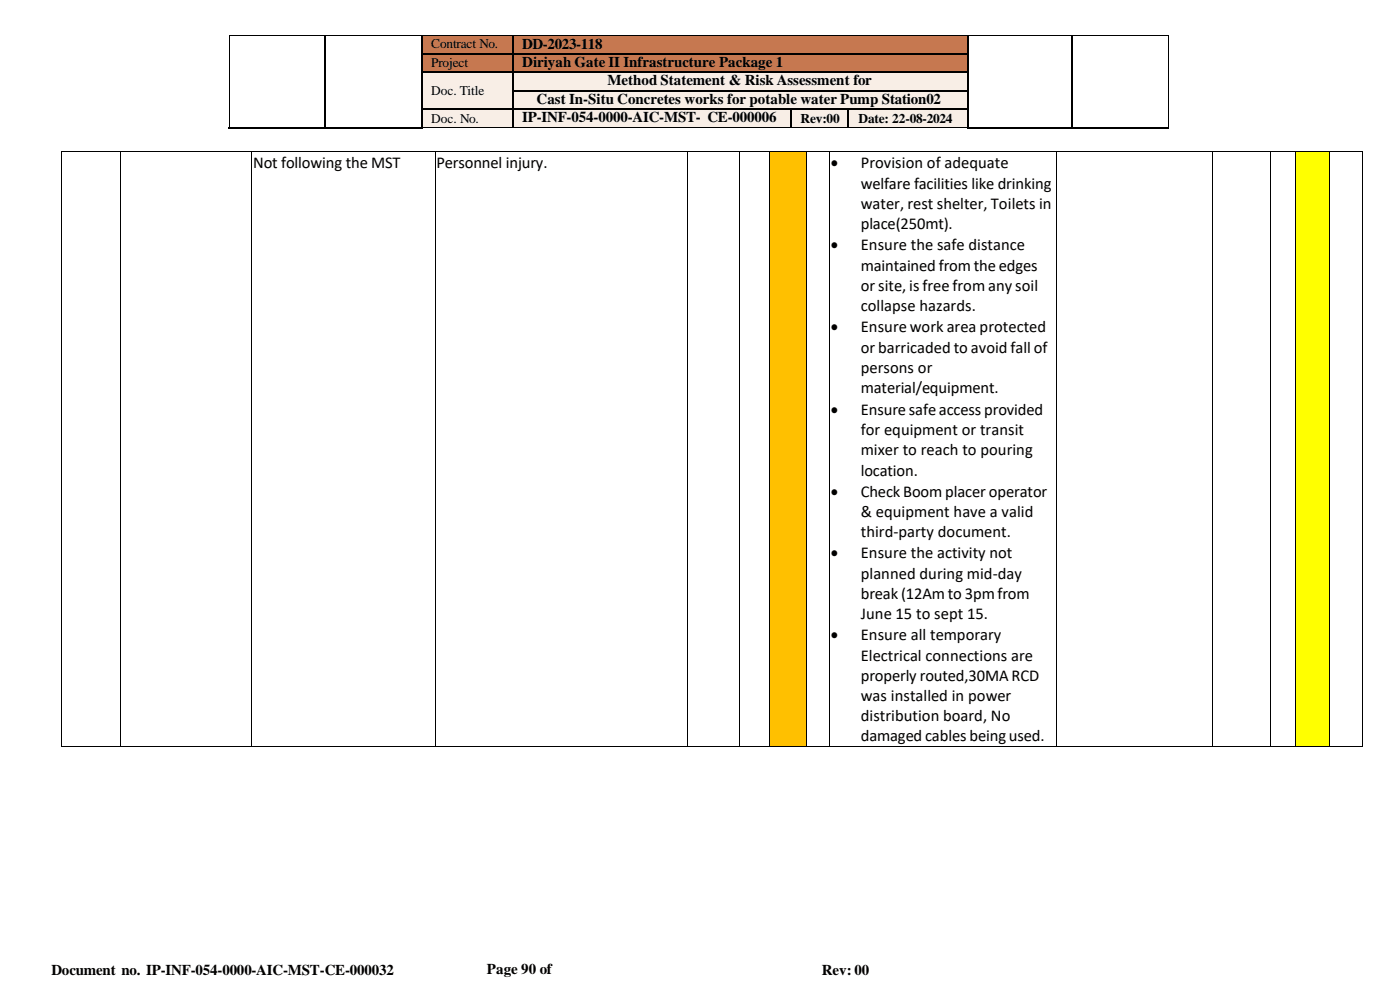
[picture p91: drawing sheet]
<svg xmlns="http://www.w3.org/2000/svg" width="297mm" height="210mm" viewBox="0 0 297 210" stroke-linecap="round" stroke-linejoin="round" font-family="sans-serif">
<defs><g id="words">
<g font-size="3.5">
<text x="53.8" y="35.6">Not following the MST</text>
<text x="92.7" y="35.6">Personnel injury.</text>
<text x="176.5" y="35.8">•</text>
<text x="182.9" y="35.8">Provision of adequate</text>
<text x="182.9" y="40.1">welfare facilities like drinking</text>
<text x="182.9" y="44.4">water, rest shelter, Toilets in</text>
<text x="176.5" y="53.2">•</text>
<text x="182.9" y="48.7">place(250mt).</text>
<text x="182.9" y="53.2">Ensure the safe distance</text>
<text x="182.9" y="57.5">maintained fromtheedges</text>
<text x="182.9" y="61.8">orsite,is free from any soil</text>
<text x="176.5" y="70.6">•</text>
<text x="182.9" y="66.1">collapse hazards.</text>
<text x="182.9" y="70.6">Ensurework area protected</text>
<text x="182.9" y="74.9">orbarricaded to avoid fallof</text>
<text x="182.9" y="79.2">persons or</text>
<text x="182.9" y="83.5">material/equipment.</text>
<text x="176.5" y="88">•</text>
<text x="182.9" y="88">Ensuresafeaccess provided</text>
<text x="182.9" y="92.3">for equipment or transit</text>
<text x="182.9" y="96.7">mixer to reach to pouring</text>
<text x="182.9" y="101">location.</text>
<text x="176.5" y="105.5">•</text>
<text x="182.9" y="105.5">CheckBoomplacer operator</text>
<text x="182.9" y="109.7">&amp; equipment have a valid</text>
<text x="176.5" y="118.6">•</text>
<text x="182.9" y="114.1">third-party document.</text>
<text x="182.9" y="118.6">Ensure the activity not</text>
<text x="182.9" y="122.9">planned during mid-day</text>
<text x="182.9" y="127.2">break (12Amto 3pmfrom</text>
<text x="182.9" y="131.5">June 15 to sept 15.</text>
<text x="176.5" y="136">•</text>
<text x="182.9" y="136">Ensure all temporary</text>
<text x="182.9" y="140.3">Electrical connections are</text>
<text x="182.9" y="144.6">properly routed,30MA RCD</text>
<text x="182.9" y="148.9">was installed in power</text>
<text x="182.9" y="153.2">distribution board, No</text>
<text x="182.9" y="157.3">damaged cables beingused.</text>
</g>
<g font-size="3.2">
<text x="110.9" y="10.3">DD-2023-118</text>
<text x="110.9" y="14.2">Diriyah Gate II Infrastructure Package 1</text>
<text x="114" y="22.1">Cast In-Situ Concretes works for potable water Pump Station02</text>
<text x="129" y="18.1">Method Statement &amp; Risk Assessment for</text>
<text x="110.9" y="26">IP-INF-054-0000-AIC-MST- CE-000006</text>
<text x="10.9" y="207">Document no. IP-INF-054-0000-AIC-MST-CE-000032</text>
<text x="103.4" y="206.9">Page 90 of</text>
<text x="174.6" y="207">Rev: 00</text>
</g>
<g font-size="2.8">
<text x="91.6" y="10.3">Contract No.</text>
<text x="91.6" y="14.2">Project</text>
<text x="91.6" y="20.2">Doc. Title</text>
<text x="91.6" y="26">Doc. No.</text>
<text x="170.1" y="26">Rev:00</text>
<text x="182.4" y="26">Date: 22-08-2024</text>
</g>
</g></defs>
<g fill="#c67850">
<path d="M89.7 7.7h19v3.6h-19z" fill-rule="evenodd"/>
<path d="M89.7 7.7h19v3.2h-19z" fill-rule="evenodd"/>
<path d="M109 7.7h96.5v3.6h-96.5z" fill-rule="evenodd"/>
<path d="M109 7.7h96.5v3.3h-96.5z" fill-rule="evenodd"/>
</g>
<g fill="#000">
<path d="M48.6 7.5h.1v.2h-.1z" fill-rule="evenodd"/>
<path d="M48.6 7.5h.1v.2h-.1z" fill-rule="evenodd"/>
<path d="M69 7.5h.1v.2h-.1z" fill-rule="evenodd"/>
<path d="M89.5 7.5h.1v.2h-.1z" fill-rule="evenodd"/>
<path d="M108.8 7.5h.1v.2h-.1z" fill-rule="evenodd"/>
<path d="M205.5 7.5h.1v.2h-.1z" fill-rule="evenodd"/>
<path d="M227.7 7.5h.1v.2h-.1z" fill-rule="evenodd"/>
<path d="M248.2 7.5h.2v.2h-.2z" fill-rule="evenodd"/>
<path d="M248.2 7.5h.2v.2h-.2z" fill-rule="evenodd"/>
</g>
<path d="M48.6 7.7v3.6M48.7 7.6h20.3M69.1 7.6h20.4M89.6 7.6h19.2M108.9 7.6h96.6M205.6 7.6h22.1M227.8 7.6h20.4M248.3 7.7v3.6" fill="none" stroke="#000" stroke-width=".21"/>
<path d="M69.1 7.7v3.6M89.6 7.7v3.6M108.9 7.7v3.6M205.6 7.7v3.6M227.8 7.7v3.6" fill="none" stroke="#000" stroke-width=".25"/>
<g fill="#c67850">
<path d="M89.7 11.6h19v3.6h-19z" fill-rule="evenodd"/>
<path d="M89.7 11.6h19v3.3h-19z" fill-rule="evenodd"/>
<path d="M109 11.6h96.5v3.6h-96.5z" fill-rule="evenodd"/>
<path d="M109 11.6h96.5v3.3h-96.5z" fill-rule="evenodd"/>
</g>
<g fill="#000">
<path d="M48.6 11.3h.1v.3h-.1z" fill-rule="evenodd"/>
<path d="M69 11.3h.2v.3h-.2z" fill-rule="evenodd"/>
<path d="M89.5 11.3h.2v.3h-.2z" fill-rule="evenodd"/>
<path d="M108.8 11.3h.2v.3h-.2z" fill-rule="evenodd"/>
<path d="M205.5 11.3h.2v.3h-.2z" fill-rule="evenodd"/>
<path d="M227.7 11.3h.2v.3h-.2z" fill-rule="evenodd"/>
<path d="M248.2 11.3h.2v.3h-.2z" fill-rule="evenodd"/>
</g>
<path d="M69.1 11.6v3.6M89.6 11.6v3.6M89.7 11.4h19.1M108.9 11.6v3.6M109 11.4h96.5M205.6 11.6v3.6M227.8 11.6v3.6" fill="none" stroke="#000" stroke-width=".25"/>
<path d="M48.6 11.6v3.6M248.3 11.6v3.6" fill="none" stroke="#000" stroke-width=".21"/>
<g fill="#f8eee6">
<path d="M89.7 15.5h19v7.6h-19z" fill-rule="evenodd"/>
<path d="M89.7 15.5h19v5.3h-19z" fill-rule="evenodd"/>
<path d="M109 15.5h96.5v3.6h-96.5z" fill-rule="evenodd"/>
<path d="M109 15.5h96.5v3.3h-96.5z" fill-rule="evenodd"/>
</g>
<g fill="#000">
<path d="M48.6 15.2h.1v.3h-.1z" fill-rule="evenodd"/>
<path d="M69 15.2h.2v.3h-.2z" fill-rule="evenodd"/>
<path d="M89.5 15.2h.2v.3h-.2z" fill-rule="evenodd"/>
<path d="M108.8 15.2h.2v.3h-.2z" fill-rule="evenodd"/>
<path d="M205.5 15.2h.2v.3h-.2z" fill-rule="evenodd"/>
<path d="M227.7 15.2h.2v.3h-.2z" fill-rule="evenodd"/>
<path d="M248.2 15.2h.2v.3h-.2z" fill-rule="evenodd"/>
</g>
<path d="M69.1 15.5v3.6M89.6 15.5v3.6M89.7 15.4h19.1M108.9 15.5v3.6M109 15.4h96.5M205.6 15.5v3.6M227.8 15.5v3.6" fill="none" stroke="#000" stroke-width=".25"/>
<path d="M48.6 15.5v3.6M248.3 15.5v3.6" fill="none" stroke="#000" stroke-width=".21"/>
<g fill="#f8eee6">
<path d="M109 19.4h96.5v3.7h-96.5z" fill-rule="evenodd"/>
<path d="M109 19.4h96.5v3.3h-96.5z" fill-rule="evenodd"/>
</g>
<g fill="#000">
<path d="M48.6 19.1h.1v.3h-.1z" fill-rule="evenodd"/>
<path d="M69 19.1h.2v.3h-.2z" fill-rule="evenodd"/>
<path d="M89.5 19.1h.2v.3h-.2z" fill-rule="evenodd"/>
<path d="M108.8 19.1h.2v.3h-.2z" fill-rule="evenodd"/>
<path d="M205.5 19.1h.2v.3h-.2z" fill-rule="evenodd"/>
<path d="M227.7 19.1h.2v.3h-.2z" fill-rule="evenodd"/>
<path d="M248.2 19.1h.2v.3h-.2z" fill-rule="evenodd"/>
</g>
<path d="M69.1 19.4v3.7M89.6 19.4v3.7M108.9 19.4v3.7M109 19.3h96.5M205.6 19.4v3.7M227.8 19.4v3.7" fill="none" stroke="#000" stroke-width=".25"/>
<path d="M48.6 19.4v3.7M248.3 19.4v3.7" fill="none" stroke="#000" stroke-width=".21"/>
<g fill="#f8eee6">
<path d="M89.7 23.3h19v3.7h-19z" fill-rule="evenodd"/>
<path d="M89.7 23.3h19v3.3h-19z" fill-rule="evenodd"/>
<path d="M109 23.3h58.8v3.7h-58.8z" fill-rule="evenodd"/>
<path d="M109 23.3h58.8v3.3h-58.8z" fill-rule="evenodd"/>
<path d="M168.1 23.3h12v3.7h-12z" fill-rule="evenodd"/>
<path d="M168.1 23.3h12v3.3h-12z" fill-rule="evenodd"/>
<path d="M180.4 23.3h25.1v3.7h-25.1z" fill-rule="evenodd"/>
<path d="M180.4 23.3h25.1v3.3h-25.1z" fill-rule="evenodd"/>
</g>
<g fill="#000">
<path d="M48.6 23.1h.1v.2h-.1z" fill-rule="evenodd"/>
<path d="M69 23.1h.2v.2h-.2z" fill-rule="evenodd"/>
<path d="M69 27h.2v.3h-.2z" fill-rule="evenodd"/>
<path d="M89.5 23.1h.2v.2h-.2z" fill-rule="evenodd"/>
<path d="M89.5 27h.2v.3h-.2z" fill-rule="evenodd"/>
<path d="M89.5 27h.2v.3h-.2z" fill-rule="evenodd"/>
<path d="M108.8 23.1h.2v.2h-.2z" fill-rule="evenodd"/>
<path d="M108.8 27h.1v.2h-.1z" fill-rule="evenodd"/>
<path d="M167.9 23.1h.2v.2h-.2z" fill-rule="evenodd"/>
<path d="M167.9 27h.1v.2h-.1z" fill-rule="evenodd"/>
<path d="M180.1 23.1h.3v.2h-.3z" fill-rule="evenodd"/>
<path d="M180.1 27h.2v.2h-.2z" fill-rule="evenodd"/>
<path d="M205.5 23.1h.2v.2h-.2z" fill-rule="evenodd"/>
<path d="M205.5 27h.2v.3h-.2z" fill-rule="evenodd"/>
<path d="M205.5 27h.2v.3h-.2z" fill-rule="evenodd"/>
<path d="M227.7 23.1h.2v.2h-.2z" fill-rule="evenodd"/>
<path d="M227.7 27h.2v.3h-.2z" fill-rule="evenodd"/>
<path d="M248.2 23.1h.2v.2h-.2z" fill-rule="evenodd"/>
<path d="M248.2 27h.2v.3h-.2z" fill-rule="evenodd"/>
</g>
<g fill="none" stroke="#000" stroke-width=".25">
<path d="M48.6 27.1h20.4M69.1 23.3v3.7M69.2 27.1h20.3M89.6 23.3v3.7M89.7 23.2h19.1M108.9 23.3v3.7M109 23.2h58.9M168 23.3v3.7M168.1 23.2h12M180.2 23.3v3.7M180.4 23.2h25.1M205.6 23.3v3.7"/>
<path d="M205.7 27.1h22M227.8 23.3v3.7M227.9 27.1h20.3"/>
</g>
<path d="M48.6 23.3v3.7M89.7 27.1h19.1M108.9 27.1h59M168 27.1h12.1M180.3 27.1h25.2M248.3 23.3v3.7" fill="none" stroke="#000" stroke-width=".21"/>
<g fill="#ffc000">
<path d="M163.6 32.2h7.7v126.2h-7.7z" fill-rule="evenodd"/>
<path d="M163.6 32.2h7.7v3.7h-7.7z" fill-rule="evenodd"/>
</g>
<g fill="#ff0">
<path d="M275.2 32.2h7.1v126.2h-7.1z" fill-rule="evenodd"/>
<path d="M275.2 32.2h7.1v3.7h-7.1z" fill-rule="evenodd"/>
</g>
<g fill="#000">
<path d="M13 32.1h.2v.1h-.2z" fill-rule="evenodd"/>
<path d="M13 32.1h.2v.1h-.2z" fill-rule="evenodd"/>
<path d="M25.5 32.1h.2v.1h-.2z" fill-rule="evenodd"/>
<path d="M53.4 32.1h.2v.1h-.2z" fill-rule="evenodd"/>
<path d="M92.3 32.1h.2v.1h-.2z" fill-rule="evenodd"/>
<path d="M145.9 32.1h.2v.1h-.2z" fill-rule="evenodd"/>
<path d="M157 32.1h.2v.1h-.2z" fill-rule="evenodd"/>
<path d="M163.4 32.1h.2v.1h-.2z" fill-rule="evenodd"/>
<path d="M171.3 32.1h.2v.1h-.2z" fill-rule="evenodd"/>
<path d="M176 32.1h.2v.1h-.2z" fill-rule="evenodd"/>
<path d="M224.3 32.1h.2v.1h-.2z" fill-rule="evenodd"/>
<path d="M257.5 32.1h.2v.1h-.2z" fill-rule="evenodd"/>
<path d="M269.7 32.1h.2v.1h-.2z" fill-rule="evenodd"/>
<path d="M275.1 32.1h.1v.1h-.1z" fill-rule="evenodd"/>
<path d="M282.3 32.1h.2v.1h-.2z" fill-rule="evenodd"/>
<path d="M289.4 32.1h.2v.1h-.2z" fill-rule="evenodd"/>
<path d="M289.4 32.1h.2v.1h-.2z" fill-rule="evenodd"/>
<path d="M13 158.4h.2v.2h-.2z" fill-rule="evenodd"/>
<path d="M13 158.4h.2v.2h-.2z" fill-rule="evenodd"/>
<path d="M25.5 158.4h.2v.2h-.2z" fill-rule="evenodd"/>
<path d="M53.4 158.4h.2v.2h-.2z" fill-rule="evenodd"/>
<path d="M92.3 158.4h.2v.2h-.2z" fill-rule="evenodd"/>
<path d="M145.9 158.4h.2v.2h-.2z" fill-rule="evenodd"/>
<path d="M157 158.4h.2v.2h-.2z" fill-rule="evenodd"/>
<path d="M163.4 158.4h.2v.2h-.2z" fill-rule="evenodd"/>
<path d="M171.3 158.4h.2v.2h-.2z" fill-rule="evenodd"/>
<path d="M176 158.4h.2v.2h-.2z" fill-rule="evenodd"/>
<path d="M224.3 158.4h.2v.2h-.2z" fill-rule="evenodd"/>
<path d="M257.5 158.4h.2v.2h-.2z" fill-rule="evenodd"/>
<path d="M269.7 158.4h.2v.2h-.2z" fill-rule="evenodd"/>
<path d="M275.1 158.4h.1v.2h-.1z" fill-rule="evenodd"/>
<path d="M282.3 158.4h.2v.2h-.2z" fill-rule="evenodd"/>
<path d="M289.4 158.4h.2v.2h-.2z" fill-rule="evenodd"/>
<path d="M289.4 158.4h.2v.2h-.2z" fill-rule="evenodd"/>
</g>
<g fill="none" stroke="#000" stroke-width=".21">
<path d="M13.1 32.2v126.2M13.2 32.1h12.3M25.6 32.2v126.2M25.7 32.1h27.7M53.5 32.2v126.2M53.6 32.1h38.7M92.4 32.2v126.2M92.5 32.1h53.4M146 32.2v126.2M146.1 32.1h10.9M157.1 32.2v126.2M157.2 32.1h6.2"/>
<path d="M163.5 32.2v126.2M163.6 32.1h7.7M171.4 32.2v126.2M171.5 32.1h4.5M176.1 32.2v126.2M176.2 32.1h48.1M224.4 32.2v126.2M224.5 32.1h33M257.6 32.2v126.2M257.7 32.1h12M269.8 32.2v126.2M269.9 32.1h5.2"/>
<path d="M275.2 32.2v126.2M275.2 32.1h7.1M282.4 32.2v126.2M282.5 32.1h6.9M289.5 32.2v126.2M13.2 158.5h12.3M25.7 158.5h27.7M53.6 158.5h38.7M92.5 158.5h53.4M146.1 158.5h10.9M157.2 158.5h6.2M163.6 158.5h7.7"/>
<path d="M171.5 158.5h4.5M176.2 158.5h48.1M224.5 158.5h33M257.7 158.5h12M269.9 158.5h5.2M275.2 158.5h7.1M282.5 158.5h6.9"/>
</g>
<use href="#words"/>
</svg>
